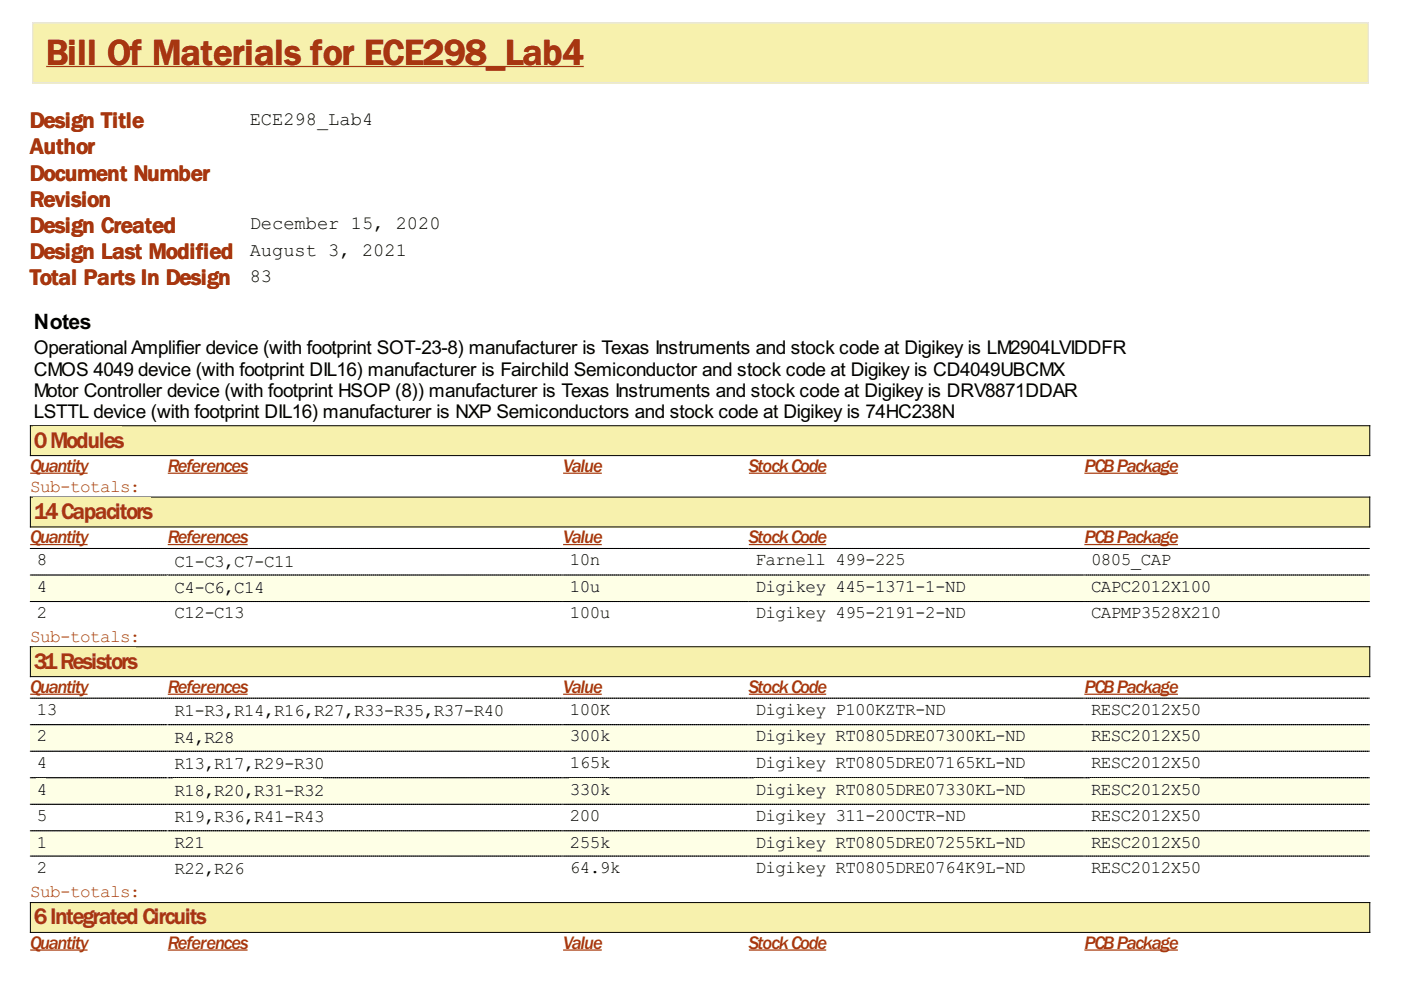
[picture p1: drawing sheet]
<svg xmlns="http://www.w3.org/2000/svg" width="297mm" height="210mm" viewBox="0 0 297 210" stroke-linecap="round" stroke-linejoin="round" font-family="sans-serif">
<defs><g id="words">
<text font-size="9" fill="#a73610" x="9.7" y="13.8">Bill Of Materials for ECE298_Lab4</text>
<g font-size="5.6" fill="#a73610">
<text x="6.3" y="27.2">Design Title</text>
<text x="6.3" y="32.7">Author</text>
<text x="6.3" y="38.3">Document Number</text>
<text x="6.3" y="43.9">Revision</text>
<text x="6.3" y="49.4">Design Created</text>
<text x="6.3" y="55">Design Last Modified</text>
<text x="6.3" y="60.5">Total Parts In Design</text>
<text x="7.2" y="94.9">0Modules</text>
<text x="7.2" y="110">14Capacitors</text>
<text x="7.2" y="141.7">31Resistors</text>
<text x="7.2" y="196">6IntegratedCircuits</text>
</g>
<text font-size="5" x="7.2" y="69.7">Notes</text>
<g font-size="4.5">
<text x="53" y="26.4">ECE298_Lab4</text>
<text x="53" y="48.6">December 15, 2020</text>
<text x="53" y="54.2">August 3, 2021</text>
<text x="53" y="59.7">83</text>
<text x="7.2" y="75.2">OperationalAmplifier device (with footprint SOT-23-8) manufacturer is Texas Instruments and stock code at Digikey is LM2904LVIDDFR</text>
<text x="7.2" y="79.6">CMOS 4049 device (with footprint DIL16) manufacturer is Fairchild Semiconductor and stock code at Digikey is CD4049UBCMX</text>
<text x="7.2" y="84.1">Motor Controller device (with footprint HSOP (8)) manufacturer is Texas Instruments and stock code at Digikey is DRV8871DDAR</text>
<text x="7.2" y="88.6">LSTTL device (with footprint DIL16) manufacturer is NXP Semiconductors and stock code at Digikey is 74HC238N</text>
</g>
<g font-size="4.5" fill="#a73610">
<text x="6.4" y="100.1">Quantity</text>
<text x="35.6" y="100.1">References</text>
<text x="119.4" y="100.1">Value</text>
<text x="158.8" y="100.1">StockCode</text>
<text x="229.9" y="100.1">PCBPackage</text>
<text x="6.4" y="115.2">Quantity</text>
<text x="35.6" y="115.2">References</text>
<text x="119.4" y="115.2">Value</text>
<text x="158.8" y="115.2">StockCode</text>
<text x="229.9" y="115.2">PCBPackage</text>
<text x="6.4" y="146.9">Quantity</text>
<text x="35.6" y="146.9">References</text>
<text x="119.4" y="146.9">Value</text>
<text x="158.8" y="146.9">StockCode</text>
<text x="229.9" y="146.9">PCBPackage</text>
<text x="6.4" y="201.2">Quantity</text>
<text x="35.6" y="201.2">References</text>
<text x="119.4" y="201.2">Value</text>
<text x="158.8" y="201.2">StockCode</text>
<text x="229.9" y="201.2">PCBPackage</text>
</g>
<g font-size="4.2" fill="#a73610">
<text x="6.4" y="104.3">Sub-totals:</text>
<text x="6.4" y="136">Sub-totals:</text>
<text x="6.4" y="190.3">Sub-totals:</text>
</g>
<g font-size="4.2">
<text x="7.8" y="119.8">8</text>
<text x="120.8" y="119.8">10n</text>
<text x="160.2" y="119.8">Farnell 499-225</text>
<text x="231.3" y="119.8">0805_CAP</text>
<text x="7.8" y="125.5">4</text>
<text x="37" y="120.1">C1-C3,C7-C11</text>
<text x="37" y="125.7">C4-C6,C14</text>
<text x="120.8" y="125.5">10u</text>
<text x="160.2" y="125.5">Digikey 445-1371-1-ND</text>
<text x="231.3" y="125.5">CAPC2012X100</text>
<text x="7.8" y="131.1">2</text>
<text x="37" y="131.1">C12-C13</text>
<text x="120.8" y="131.1">100u</text>
<text x="160.2" y="131.1">Digikey 495-2191-2-ND</text>
<text x="231.3" y="131.1">CAPMP3528X210</text>
<text x="7.8" y="151.6">13</text>
<text x="37" y="151.9">R1-R3,R14,R16,R27,R33-R35,R37-R40</text>
<text x="120.8" y="151.6">100K</text>
<text x="160.2" y="151.6">Digikey P100KZTR-ND</text>
<text x="231.3" y="151.6">RESC2012X50</text>
<text x="7.8" y="157.2">2</text>
<text x="37" y="157.5">R4,R28</text>
<text x="120.8" y="157.2">300k</text>
<text x="160.2" y="157.2">Digikey RT0805DRE07300KL-ND</text>
<text x="231.3" y="157.2">RESC2012X50</text>
<text x="7.8" y="162.8">4</text>
<text x="37" y="163.1">R13,R17,R29-R30</text>
<text x="120.8" y="162.8">165k</text>
<text x="160.2" y="162.8">Digikey RT0805DRE07165KL-ND</text>
<text x="231.3" y="162.8">RESC2012X50</text>
<text x="7.8" y="168.5">4</text>
<text x="37" y="168.7">R18,R20,R31-R32</text>
<text x="120.8" y="168.5">330k</text>
<text x="160.2" y="168.5">Digikey RT0805DRE07330KL-ND</text>
<text x="231.3" y="168.5">RESC2012X50</text>
<text x="7.8" y="174.1">5</text>
<text x="7.8" y="179.7">1</text>
<text x="37" y="174.3">R19,R36,R41-R43</text>
<text x="37" y="179.7">R21</text>
<text x="120.8" y="174.1">200</text>
<text x="120.8" y="179.7">255k</text>
<text x="160.2" y="174.1">Digikey 311-200CTR-ND</text>
<text x="160.2" y="179.7">Digikey RT0805DRE07255KL-ND</text>
<text x="231.3" y="174.1">RESC2012X50</text>
<text x="231.3" y="179.7">RESC2012X50</text>
<text x="7.8" y="185.1">2</text>
<text x="37" y="185.3">R22,R26</text>
<text x="120.8" y="185.1">64.9k</text>
<text x="160.2" y="185.1">Digikey RT0805DRE0764K9L-ND</text>
<text x="231.3" y="185.1">RESC2012X50</text>
</g>
</g></defs>
<path d="M6.8 4.7h283.4v13h-283.4z" fill="#f7f1ad"/>
<path d="M7 4.8h283.1v12.8h-283.1z" fill="none" stroke="#e2e2ef" stroke-width=".21"/>
<path d="M9.8 6.9h114v9h-114z" fill="#f7f1ad"/>
<path d="M9.8 14.1h114" fill="none" stroke="#a73610" stroke-width=".26"/>
<path d="M6.4 90.2h284.1v6.4h-284.1z" fill="#f7f1ad"/>
<path d="M6.4 90.3h284v6.3h-284z" fill="none" stroke="#000" stroke-width=".21"/>
<path d="M7.1 90.5h18.8v5.5h-18.8z" fill="#f7f1ad"/>
<path d="M6.4 100.3h12.2M35.6 100.3h16.9M119.4 100.3h8.2M158.8 100.3h16.4M229.9 100.3h19.8" fill="none" stroke="#a73610" stroke-width=".26"/>
<path d="M6.4 105.4h284.1v6.4h-284.1z" fill="#f7f1ad"/>
<path d="M6.4 105.4h284v6.3h-284z" fill="none" stroke="#000" stroke-width=".21"/>
<path d="M7.1 105.5h24.9v5.6h-24.9z" fill="#f7f1ad"/>
<path d="M6.4 115.5h12.2M35.6 115.5h16.9M119.4 115.5h8.2M158.8 115.5h16.4M229.9 115.5h19.8" fill="none" stroke="#a73610" stroke-width=".26"/>
<path d="M6.4 116.3h29.1M35.6 116.3h83.8M119.4 116.3h39.3M158.8 116.3h71.1M229.9 116.3h60.5" fill="none" stroke="#000" stroke-width=".21" stroke-dasharray=".3 .1"/>
<path d="M6.4 121.9h29.2v5.6h-29.2z" fill="#feffe6"/>
<path d="M6.4 121.9h29.1" fill="none" stroke="#000" stroke-width=".21" stroke-dasharray=".3 .1"/>
<g fill="#feffe6">
<path d="M7.7 122.2h2.1v4.2h-2.1z"/>
<path d="M35.6 121.9h83.8v5.6h-83.8z"/>
</g>
<path d="M35.6 121.9h83.8" fill="none" stroke="#000" stroke-width=".21" stroke-dasharray=".3 .1"/>
<g fill="#feffe6">
<path d="M36.8 122.2h19v4.5h-19z"/>
<path d="M119.4 121.9h39.4v5.6h-39.4z"/>
</g>
<path d="M119.4 121.9h39.3" fill="none" stroke="#000" stroke-width=".21" stroke-dasharray=".3 .1"/>
<g fill="#feffe6">
<path d="M120.6 122.2h6.3v4.2h-6.3z"/>
<path d="M158.8 121.9h71.1v5.6h-71.1z"/>
</g>
<path d="M158.8 121.9h71.1" fill="none" stroke="#000" stroke-width=".21" stroke-dasharray=".3 .1"/>
<g fill="#feffe6">
<path d="M160 122.2h44.4v4.2h-44.4z"/>
<path d="M229.9 121.9h60.6v5.6h-60.6z"/>
</g>
<path d="M229.9 121.9h60.5" fill="none" stroke="#000" stroke-width=".21" stroke-dasharray=".3 .1"/>
<path d="M231.1 122.2h25.4v4.2h-25.4z" fill="#feffe6"/>
<path d="M6.4 127.5h29.1M35.6 127.5h83.8M119.4 127.5h39.3M158.8 127.5h71.1M229.9 127.5h60.5" fill="none" stroke="#000" stroke-width=".21" stroke-dasharray=".3 .1"/>
<path d="M6.4 137.1h284.1v6.4h-284.1z" fill="#f7f1ad"/>
<path d="M6.4 137.1h284v6.4h-284z" fill="none" stroke="#000" stroke-width=".21"/>
<path d="M7.1 137.3h21.7v5.5h-21.7z" fill="#f7f1ad"/>
<path d="M6.4 147.2h12.2M35.6 147.2h16.9M119.4 147.2h8.2M158.8 147.2h16.4M229.9 147.2h19.8" fill="none" stroke="#a73610" stroke-width=".26"/>
<path d="M6.4 148h29.1M35.6 148h83.8M119.4 148h39.3M158.8 148h71.1M229.9 148h60.5" fill="none" stroke="#000" stroke-width=".21" stroke-dasharray=".3 .1"/>
<path d="M6.4 153.6h29.2v5.6h-29.2z" fill="#feffe6"/>
<path d="M6.4 153.7h29.1" fill="none" stroke="#000" stroke-width=".21" stroke-dasharray=".3 .1"/>
<g fill="#feffe6">
<path d="M7.7 153.9h2.1v4.3h-2.1z"/>
<path d="M35.6 153.6h83.8v5.6h-83.8z"/>
</g>
<path d="M35.6 153.7h83.8" fill="none" stroke="#000" stroke-width=".21" stroke-dasharray=".3 .1"/>
<g fill="#feffe6">
<path d="M36.8 153.9h12.7v4.5h-12.7z"/>
<path d="M119.4 153.6h39.4v5.6h-39.4z"/>
</g>
<path d="M119.4 153.7h39.3" fill="none" stroke="#000" stroke-width=".21" stroke-dasharray=".3 .1"/>
<g fill="#feffe6">
<path d="M120.6 153.9h8.5v4.3h-8.5z"/>
<path d="M158.8 153.6h71.1v5.6h-71.1z"/>
</g>
<path d="M158.8 153.7h71.1" fill="none" stroke="#000" stroke-width=".21" stroke-dasharray=".3 .1"/>
<g fill="#feffe6">
<path d="M160 153.9h57.1v4.3h-57.1z"/>
<path d="M229.9 153.6h60.6v5.6h-60.6z"/>
</g>
<path d="M229.9 153.7h60.5" fill="none" stroke="#000" stroke-width=".21" stroke-dasharray=".3 .1"/>
<path d="M231.1 153.9h23.3v4.3h-23.3z" fill="#feffe6"/>
<path d="M6.4 159.3h29.1M35.6 159.3h83.8M119.4 159.3h39.3M158.8 159.3h71.1M229.9 159.3h60.5" fill="none" stroke="#000" stroke-width=".21" stroke-dasharray=".3 .1"/>
<path d="M6.4 164.9h29.2v5.6h-29.2z" fill="#feffe6"/>
<path d="M6.4 164.9h29.1" fill="none" stroke="#000" stroke-width=".21" stroke-dasharray=".3 .1"/>
<g fill="#feffe6">
<path d="M7.7 165h2.1v4.3h-2.1z"/>
<path d="M35.6 164.9h83.8v5.6h-83.8z"/>
</g>
<path d="M35.6 164.9h83.8" fill="none" stroke="#000" stroke-width=".21" stroke-dasharray=".3 .1"/>
<g fill="#feffe6">
<path d="M36.8 165h31.7v4.5h-31.7z"/>
<path d="M119.4 164.9h39.4v5.6h-39.4z"/>
</g>
<path d="M119.4 164.9h39.3" fill="none" stroke="#000" stroke-width=".21" stroke-dasharray=".3 .1"/>
<g fill="#feffe6">
<path d="M120.6 165h8.5v4.3h-8.5z"/>
<path d="M158.8 164.9h71.1v5.6h-71.1z"/>
</g>
<path d="M158.8 164.9h71.1" fill="none" stroke="#000" stroke-width=".21" stroke-dasharray=".3 .1"/>
<g fill="#feffe6">
<path d="M160 165h57.1v4.3h-57.1z"/>
<path d="M229.9 164.9h60.6v5.6h-60.6z"/>
</g>
<path d="M229.9 164.9h60.5" fill="none" stroke="#000" stroke-width=".21" stroke-dasharray=".3 .1"/>
<path d="M231.1 165h23.3v4.3h-23.3z" fill="#feffe6"/>
<path d="M6.4 170.5h29.1M35.6 170.5h83.8M119.4 170.5h39.3M158.8 170.5h71.1M229.9 170.5h60.5" fill="none" stroke="#000" stroke-width=".21" stroke-dasharray=".3 .1"/>
<path d="M6.4 176.1h29.2v5.4h-29.2z" fill="#feffe6"/>
<path d="M6.4 176.1h29.1" fill="none" stroke="#000" stroke-width=".21" stroke-dasharray=".3 .1"/>
<g fill="#feffe6">
<path d="M7.7 176.4h2.1v4.2h-2.1z"/>
<path d="M35.6 176.1h83.8v5.4h-83.8z"/>
</g>
<path d="M35.6 176.1h83.8" fill="none" stroke="#000" stroke-width=".21" stroke-dasharray=".3 .1"/>
<g fill="#feffe6">
<path d="M36.8 176.4h6.3v4.2h-6.3z"/>
<path d="M119.4 176.1h39.4v5.4h-39.4z"/>
</g>
<path d="M119.4 176.1h39.3" fill="none" stroke="#000" stroke-width=".21" stroke-dasharray=".3 .1"/>
<g fill="#feffe6">
<path d="M120.6 176.4h8.5v4.2h-8.5z"/>
<path d="M158.8 176.1h71.1v5.4h-71.1z"/>
</g>
<path d="M158.8 176.1h71.1" fill="none" stroke="#000" stroke-width=".21" stroke-dasharray=".3 .1"/>
<g fill="#feffe6">
<path d="M160 176.4h57.1v4.2h-57.1z"/>
<path d="M229.9 176.1h60.6v5.4h-60.6z"/>
</g>
<path d="M229.9 176.1h60.5" fill="none" stroke="#000" stroke-width=".21" stroke-dasharray=".3 .1"/>
<path d="M231.1 176.4h23.3v4.2h-23.3z" fill="#feffe6"/>
<path d="M6.4 181.5h29.1M35.6 181.5h83.8M119.4 181.5h39.3M158.8 181.5h71.1M229.9 181.5h60.5" fill="none" stroke="#000" stroke-width=".21" stroke-dasharray=".3 .1"/>
<path d="M6.4 191.3h284.1v6.4h-284.1z" fill="#f7f1ad"/>
<path d="M6.4 191.4h284v6.3h-284z" fill="none" stroke="#000" stroke-width=".21"/>
<path d="M7.1 191.7h36.3v5.6h-36.3z" fill="#f7f1ad"/>
<path d="M6.4 201.4h12.2M35.6 201.4h16.9M119.4 201.4h8.2M158.8 201.4h16.4M229.9 201.4h19.8" fill="none" stroke="#a73610" stroke-width=".26"/>
<use href="#words"/>
</svg>
